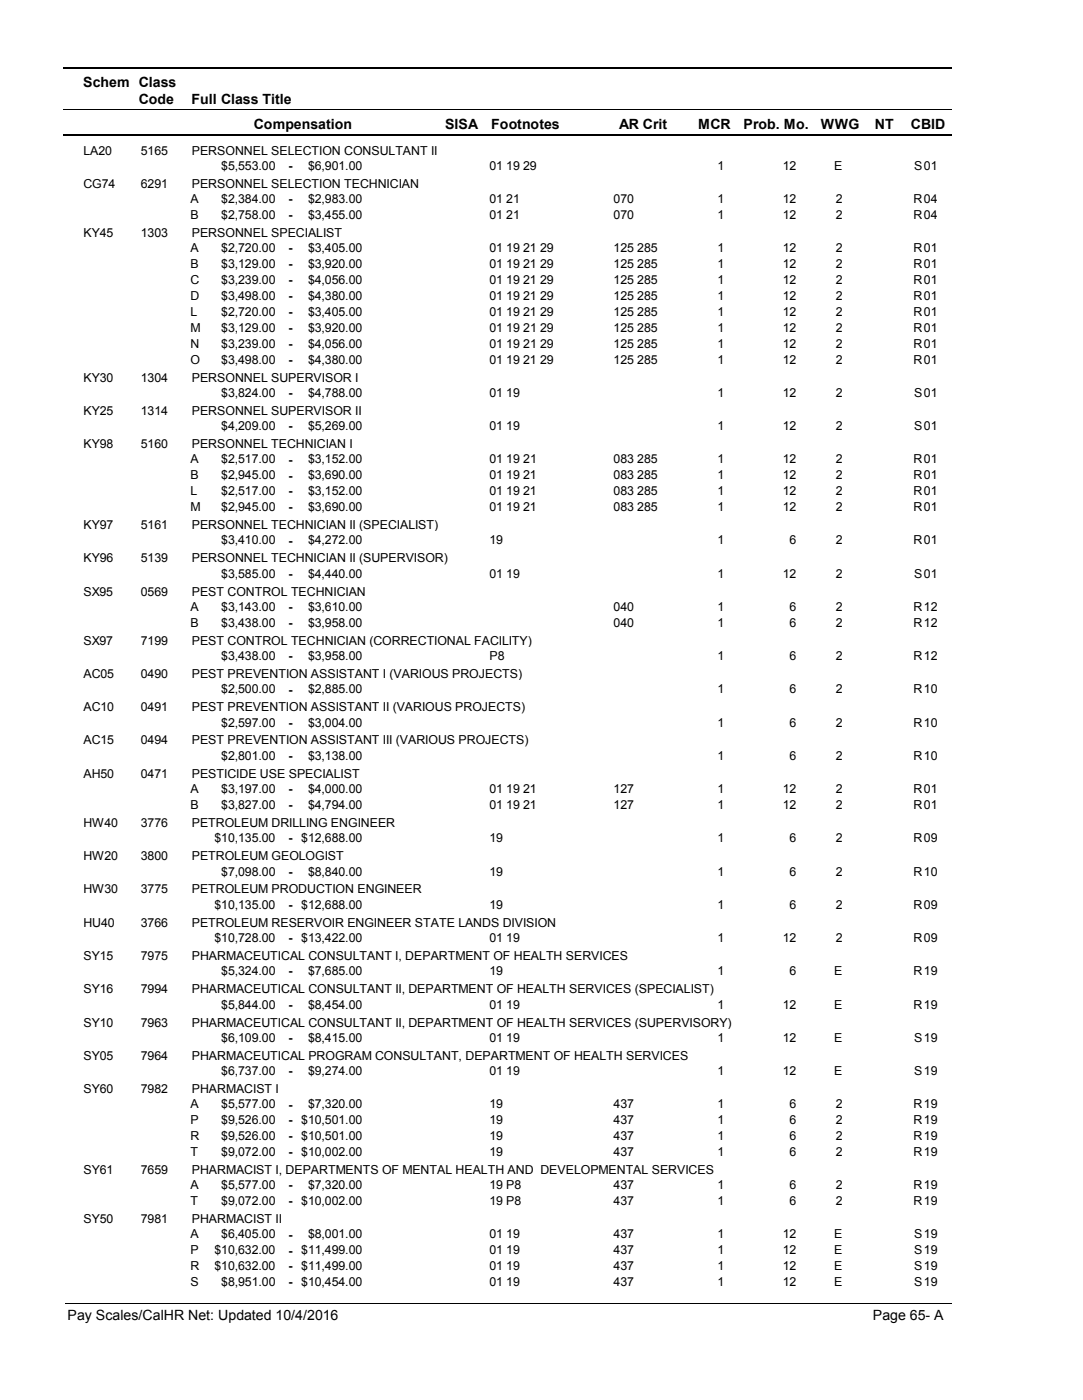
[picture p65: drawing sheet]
<svg xmlns="http://www.w3.org/2000/svg" width="216mm" height="279mm" viewBox="0 0 216 279" stroke-linecap="round" stroke-linejoin="round" font-family="sans-serif">
<defs><g id="words">
<g font-size="2.8">
<text x="16.6" y="17.3">Schem Class</text>
<text x="27.7" y="20.7">Code</text>
<text x="38.2" y="20.7">Full Class Title</text>
<text x="50.6" y="25.7">Compensation</text>
<text x="88.7" y="25.7">SISA</text>
<text x="98" y="25.7">Footnotes</text>
<text x="123.5" y="25.7">AR Crit</text>
<text x="139.2" y="25.7">MCR</text>
<text x="148.3" y="25.7">Prob. Mo.</text>
<text x="163.7" y="25.7">WWG</text>
<text x="174.5" y="25.7">NT</text>
<text x="181.6" y="25.7">CBID</text>
<text x="13.5" y="263.5">Pay Scales/CalHR Net: Updated 10/4/2016</text>
<text x="174.1" y="263.5">Page 65- A</text>
</g>
<g font-size="2.5">
<text x="16.6" y="30.8">LA20</text>
<text x="28.1" y="30.8">5165</text>
<text x="38.2" y="30.8">PERSONNEL SELECTION CONSULTANT II</text>
<text x="44.1" y="33.9">$5,553.00</text>
<text x="57.5" y="33.9">-</text>
<text x="61.4" y="33.9">$6,901.00</text>
<text x="97.6" y="33.9">01 19 29</text>
<text x="143.1" y="33.9">1</text>
<text x="156.1" y="33.9">12</text>
<text x="166.3" y="33.9">E</text>
<text x="182.3" y="33.9">S</text>
<text x="184.2" y="33.9">01</text>
<text x="16.6" y="37.5">CG74</text>
<text x="28.1" y="37.5">6291</text>
<text x="38" y="40.6">A</text>
<text x="38.2" y="37.5">PERSONNEL SELECTION TECHNICIAN</text>
<text x="44.1" y="40.6">$2,384.00</text>
<text x="57.5" y="40.6">-</text>
<text x="61.4" y="40.6">$2,983.00</text>
<text x="97.6" y="40.6">01 21</text>
<text x="122.4" y="40.6">070</text>
<text x="143.1" y="40.6">1</text>
<text x="156.1" y="40.6">12</text>
<text x="166.6" y="40.6">2</text>
<text x="182.2" y="40.6">R</text>
<text x="184.2" y="40.6">04</text>
<text x="16.6" y="47.3">KY45</text>
<text x="28.1" y="47.3">1303</text>
<text x="38" y="43.7">B</text>
<text x="38.2" y="47.3">PERSONNEL SPECIALIST</text>
<text x="44.1" y="43.7">$2,758.00</text>
<text x="57.5" y="43.8">-</text>
<text x="61.4" y="43.7">$3,455.00</text>
<text x="97.6" y="43.7">01 21</text>
<text x="122.4" y="43.7">070</text>
<text x="143.1" y="43.7">1</text>
<text x="156.1" y="43.7">12</text>
<text x="166.6" y="43.7">2</text>
<text x="182.2" y="43.7">R</text>
<text x="184.2" y="43.7">04</text>
<text x="38" y="50.3">A</text>
<text x="38" y="53.5">B</text>
<text x="44.1" y="50.3">$2,720.00</text>
<text x="44.1" y="53.5">$3,129.00</text>
<text x="57.5" y="50.4">-</text>
<text x="57.5" y="53.6">-</text>
<text x="61.4" y="50.3">$3,405.00</text>
<text x="61.4" y="53.5">$3,920.00</text>
<text x="97.6" y="50.3">01 19 21 29</text>
<text x="97.6" y="53.5">01 19 21 29</text>
<text x="122.4" y="50.3">125 285</text>
<text x="122.4" y="53.5">125 285</text>
<text x="143.1" y="50.3">1</text>
<text x="143.1" y="53.5">1</text>
<text x="156.1" y="50.3">12</text>
<text x="156.1" y="53.5">12</text>
<text x="166.6" y="50.3">2</text>
<text x="166.6" y="53.5">2</text>
<text x="182.2" y="50.3">R</text>
<text x="182.2" y="53.5">R</text>
<text x="184.2" y="50.3">01</text>
<text x="184.2" y="53.5">01</text>
<text x="38" y="56.7">C</text>
<text x="38" y="59.9">D</text>
<text x="44.1" y="56.7">$3,239.00</text>
<text x="44.1" y="59.9">$3,498.00</text>
<text x="57.5" y="56.7">-</text>
<text x="57.5" y="59.9">-</text>
<text x="61.4" y="56.7">$4,056.00</text>
<text x="61.4" y="59.9">$4,380.00</text>
<text x="97.6" y="56.7">01 19 21 29</text>
<text x="97.6" y="59.9">01 19 21 29</text>
<text x="122.4" y="56.7">125 285</text>
<text x="122.4" y="59.9">125 285</text>
<text x="143.1" y="56.7">1</text>
<text x="143.1" y="59.9">1</text>
<text x="156.1" y="56.7">12</text>
<text x="156.1" y="59.9">12</text>
<text x="166.6" y="56.7">2</text>
<text x="166.6" y="59.9">2</text>
<text x="182.2" y="56.7">R</text>
<text x="182.2" y="59.9">R</text>
<text x="184.2" y="56.7">01</text>
<text x="184.2" y="59.9">01</text>
<text x="38" y="63">L</text>
<text x="44.1" y="63">$2,720.00</text>
<text x="57.5" y="63.1">-</text>
<text x="61.4" y="63">$3,405.00</text>
<text x="97.6" y="63">01 19 21 29</text>
<text x="122.4" y="63">125 285</text>
<text x="143.1" y="63">1</text>
<text x="156.1" y="63">12</text>
<text x="166.6" y="63">2</text>
<text x="182.2" y="63">R</text>
<text x="184.2" y="63">01</text>
<text x="38" y="66.2">M</text>
<text x="38" y="69.4">N</text>
<text x="44.1" y="66.2">$3,129.00</text>
<text x="44.1" y="69.4">$3,239.00</text>
<text x="57.5" y="66.3">-</text>
<text x="57.5" y="69.4">-</text>
<text x="61.4" y="66.2">$3,920.00</text>
<text x="61.4" y="69.4">$4,056.00</text>
<text x="97.6" y="66.2">01 19 21 29</text>
<text x="97.6" y="69.4">01 19 21 29</text>
<text x="122.4" y="66.2">125 285</text>
<text x="122.4" y="69.4">125 285</text>
<text x="143.1" y="66.2">1</text>
<text x="143.1" y="69.4">1</text>
<text x="156.1" y="66.2">12</text>
<text x="156.1" y="69.4">12</text>
<text x="166.6" y="66.2">2</text>
<text x="166.6" y="69.4">2</text>
<text x="182.2" y="66.2">R</text>
<text x="182.2" y="69.4">R</text>
<text x="184.2" y="66.2">01</text>
<text x="184.2" y="69.4">01</text>
<text x="16.6" y="76.2">KY30</text>
<text x="28.1" y="76.2">1304</text>
<text x="38" y="72.6">O</text>
<text x="38.2" y="76.2">PERSONNEL SUPERVISOR I</text>
<text x="44.1" y="72.6">$3,498.00</text>
<text x="57.5" y="72.6">-</text>
<text x="61.4" y="72.6">$4,380.00</text>
<text x="97.6" y="72.6">01 19 21 29</text>
<text x="122.4" y="72.6">125 285</text>
<text x="143.1" y="72.6">1</text>
<text x="156.1" y="72.6">12</text>
<text x="166.6" y="72.6">2</text>
<text x="182.2" y="72.6">R</text>
<text x="184.2" y="72.6">01</text>
<text x="16.6" y="82.8">KY25</text>
<text x="28.1" y="82.8">1314</text>
<text x="38.2" y="82.8">PERSONNEL SUPERVISOR II</text>
<text x="44.1" y="79.2">$3,824.00</text>
<text x="57.5" y="79.3">-</text>
<text x="61.4" y="79.2">$4,788.00</text>
<text x="97.6" y="79.2">01 19</text>
<text x="143.1" y="79.2">1</text>
<text x="156.1" y="79.2">12</text>
<text x="166.6" y="79.2">2</text>
<text x="182.3" y="79.2">S</text>
<text x="184.2" y="79.2">01</text>
<text x="16.6" y="89.5">KY98</text>
<text x="28.1" y="89.5">5160</text>
<text x="38.2" y="89.5">PERSONNEL TECHNICIAN I</text>
<text x="44.1" y="85.9">$4,209.00</text>
<text x="57.5" y="85.9">-</text>
<text x="61.4" y="85.9">$5,269.00</text>
<text x="97.6" y="85.9">01 19</text>
<text x="143.1" y="85.9">1</text>
<text x="156.1" y="85.9">12</text>
<text x="166.6" y="85.9">2</text>
<text x="182.3" y="85.9">S</text>
<text x="184.2" y="85.9">01</text>
<text x="38" y="92.5">A</text>
<text x="38" y="95.7">B</text>
<text x="44.1" y="92.5">$2,517.00</text>
<text x="44.1" y="95.7">$2,945.00</text>
<text x="57.5" y="92.5">-</text>
<text x="57.5" y="95.7">-</text>
<text x="61.4" y="92.5">$3,152.00</text>
<text x="61.4" y="95.7">$3,690.00</text>
<text x="97.6" y="92.5">01 19 21</text>
<text x="97.6" y="95.7">01 19 21</text>
<text x="122.4" y="92.5">083 285</text>
<text x="122.4" y="95.7">083 285</text>
<text x="143.1" y="92.5">1</text>
<text x="143.1" y="95.7">1</text>
<text x="156.1" y="92.5">12</text>
<text x="156.1" y="95.7">12</text>
<text x="166.6" y="92.5">2</text>
<text x="166.6" y="95.7">2</text>
<text x="182.2" y="92.5">R</text>
<text x="182.2" y="95.7">R</text>
<text x="184.2" y="92.5">01</text>
<text x="184.2" y="95.7">01</text>
<text x="38" y="98.8">L</text>
<text x="44.1" y="98.8">$2,517.00</text>
<text x="57.5" y="98.9">-</text>
<text x="61.4" y="98.8">$3,152.00</text>
<text x="97.6" y="98.8">01 19 21</text>
<text x="122.4" y="98.8">083 285</text>
<text x="143.1" y="98.8">1</text>
<text x="156.1" y="98.8">12</text>
<text x="166.6" y="98.8">2</text>
<text x="182.2" y="98.8">R</text>
<text x="184.2" y="98.8">01</text>
<text x="16.6" y="105.6">KY97</text>
<text x="28.1" y="105.6">5161</text>
<text x="38" y="102">M</text>
<text x="38.2" y="105.6">PERSONNEL TECHNICIAN II (SPECIALIST)</text>
<text x="44.1" y="102">$2,945.00</text>
<text x="57.5" y="102.1">-</text>
<text x="61.4" y="102">$3,690.00</text>
<text x="97.6" y="102">01 19 21</text>
<text x="122.4" y="102">083 285</text>
<text x="143.1" y="102">1</text>
<text x="156.1" y="102">12</text>
<text x="166.6" y="102">2</text>
<text x="182.2" y="102">R</text>
<text x="184.2" y="102">01</text>
<text x="16.6" y="112.3">KY96</text>
<text x="28.1" y="112.3">5139</text>
<text x="38.2" y="112.3">PERSONNEL TECHNICIAN II (SUPERVISOR)</text>
<text x="44.1" y="108.7">$3,410.00</text>
<text x="57.5" y="108.7">-</text>
<text x="61.4" y="108.7">$4,272.00</text>
<text x="97.6" y="108.7">19</text>
<text x="143.1" y="108.7">1</text>
<text x="157.5" y="108.7">6</text>
<text x="166.6" y="108.7">2</text>
<text x="182.2" y="108.7">R</text>
<text x="184.2" y="108.7">01</text>
<text x="16.6" y="118.9">SX95</text>
<text x="28.1" y="118.9">0569</text>
<text x="38.2" y="118.9">PEST CONTROL TECHNICIAN</text>
<text x="44.1" y="115.3">$3,585.00</text>
<text x="57.5" y="115.4">-</text>
<text x="61.4" y="115.3">$4,440.00</text>
<text x="97.6" y="115.3">01 19</text>
<text x="143.1" y="115.3">1</text>
<text x="156.1" y="115.3">12</text>
<text x="166.6" y="115.3">2</text>
<text x="182.3" y="115.3">S</text>
<text x="184.2" y="115.3">01</text>
<text x="38" y="121.9">A</text>
<text x="38" y="125.1">B</text>
<text x="44.1" y="121.9">$3,143.00</text>
<text x="44.1" y="125.1">$3,438.00</text>
<text x="57.5" y="122">-</text>
<text x="57.5" y="125.1">-</text>
<text x="61.4" y="121.9">$3,610.00</text>
<text x="61.4" y="125.1">$3,958.00</text>
<text x="122.4" y="121.9">040</text>
<text x="122.4" y="125.1">040</text>
<text x="143.1" y="121.9">1</text>
<text x="143.1" y="125.1">1</text>
<text x="157.5" y="121.9">6</text>
<text x="157.5" y="125.1">6</text>
<text x="166.6" y="121.9">2</text>
<text x="166.6" y="125.1">2</text>
<text x="182.2" y="121.9">R</text>
<text x="182.2" y="125.1">R</text>
<text x="184.2" y="121.9">12</text>
<text x="184.2" y="125.1">12</text>
<text x="16.6" y="128.7">SX97</text>
<text x="28.1" y="128.7">7199</text>
<text x="38.2" y="128.7">PEST CONTROL TECHNICIAN (CORRECTIONAL FACILITY)</text>
<text x="44.1" y="131.8">$3,438.00</text>
<text x="57.5" y="131.8">-</text>
<text x="61.4" y="131.8">$3,958.00</text>
<text x="97.6" y="131.8">P8</text>
<text x="143.1" y="131.8">1</text>
<text x="157.5" y="131.8">6</text>
<text x="166.6" y="131.8">2</text>
<text x="182.2" y="131.8">R</text>
<text x="184.2" y="131.8">12</text>
<text x="16.6" y="135.3">AC05</text>
<text x="28.1" y="135.3">0490</text>
<text x="38.2" y="135.3">PEST PREVENTION ASSISTANT I (VARIOUS PROJECTS)</text>
<text x="16.6" y="142">AC10</text>
<text x="28.1" y="142">0491</text>
<text x="38.2" y="142">PEST PREVENTION ASSISTANT II (VARIOUS PROJECTS)</text>
<text x="44.1" y="138.4">$2,500.00</text>
<text x="57.5" y="138.4">-</text>
<text x="61.4" y="138.4">$2,885.00</text>
<text x="143.1" y="138.4">1</text>
<text x="157.5" y="138.4">6</text>
<text x="166.6" y="138.4">2</text>
<text x="182.2" y="138.4">R</text>
<text x="184.2" y="138.4">10</text>
<text x="16.6" y="148.6">AC15</text>
<text x="28.1" y="148.6">0494</text>
<text x="38.2" y="148.6">PEST PREVENTION ASSISTANT III (VARIOUS PROJECTS)</text>
<text x="44.1" y="145">$2,597.00</text>
<text x="57.5" y="145.1">-</text>
<text x="61.4" y="145">$3,004.00</text>
<text x="143.1" y="145">1</text>
<text x="157.5" y="145">6</text>
<text x="166.6" y="145">2</text>
<text x="182.2" y="145">R</text>
<text x="184.2" y="145">10</text>
<text x="16.6" y="155.2">AH50</text>
<text x="28.1" y="155.2">0471</text>
<text x="38.2" y="155.2">PESTICIDE USE SPECIALIST</text>
<text x="44.1" y="151.7">$2,801.00</text>
<text x="57.5" y="151.7">-</text>
<text x="61.4" y="151.7">$3,138.00</text>
<text x="143.1" y="151.7">1</text>
<text x="157.5" y="151.7">6</text>
<text x="166.6" y="151.7">2</text>
<text x="182.2" y="151.7">R</text>
<text x="184.2" y="151.7">10</text>
<text x="38" y="158.3">A</text>
<text x="38" y="161.5">B</text>
<text x="44.1" y="158.3">$3,197.00</text>
<text x="44.1" y="161.5">$3,827.00</text>
<text x="57.5" y="158.3">-</text>
<text x="57.5" y="161.5">-</text>
<text x="61.4" y="158.3">$4,000.00</text>
<text x="61.4" y="161.5">$4,794.00</text>
<text x="97.6" y="158.3">01 19 21</text>
<text x="97.6" y="161.5">01 19 21</text>
<text x="122.4" y="158.3">127</text>
<text x="122.4" y="161.5">127</text>
<text x="143.1" y="158.3">1</text>
<text x="143.1" y="161.5">1</text>
<text x="156.1" y="158.3">12</text>
<text x="156.1" y="161.5">12</text>
<text x="166.6" y="158.3">2</text>
<text x="166.6" y="161.5">2</text>
<text x="182.2" y="158.3">R</text>
<text x="182.2" y="161.5">R</text>
<text x="184.2" y="158.3">01</text>
<text x="184.2" y="161.5">01</text>
<text x="16.6" y="165.1">HW40</text>
<text x="28.1" y="165.1">3776</text>
<text x="38.2" y="165.1">PETROLEUM DRILLING ENGINEER</text>
<text x="16.6" y="171.7">HW20</text>
<text x="28.1" y="171.7">3800</text>
<text x="38.2" y="171.7">PETROLEUM GEOLOGIST</text>
<text x="42.8" y="168.1">$10,135.00</text>
<text x="57.5" y="168.1">-</text>
<text x="60.1" y="168.1">$12,688.00</text>
<text x="97.6" y="168.1">19</text>
<text x="143.1" y="168.1">1</text>
<text x="157.5" y="168.1">6</text>
<text x="166.6" y="168.1">2</text>
<text x="182.2" y="168.1">R</text>
<text x="184.2" y="168.1">09</text>
<text x="16.6" y="178.3">HW30</text>
<text x="28.1" y="178.3">3775</text>
<text x="38.2" y="178.3">PETROLEUM PRODUCTION ENGINEER</text>
<text x="44.1" y="174.8">$7,098.00</text>
<text x="57.5" y="174.8">-</text>
<text x="61.4" y="174.8">$8,840.00</text>
<text x="97.6" y="174.8">19</text>
<text x="143.1" y="174.8">1</text>
<text x="157.5" y="174.8">6</text>
<text x="166.6" y="174.8">2</text>
<text x="182.2" y="174.8">R</text>
<text x="184.2" y="174.8">10</text>
<text x="16.6" y="185">HU40</text>
<text x="28.1" y="185">3766</text>
<text x="38.2" y="185">PETROLEUM RESERVOIR ENGINEER STATE LANDS DIVISION</text>
<text x="42.8" y="181.4">$10,135.00</text>
<text x="57.5" y="181.4">-</text>
<text x="60.1" y="181.4">$12,688.00</text>
<text x="97.6" y="181.4">19</text>
<text x="143.1" y="181.4">1</text>
<text x="157.5" y="181.4">6</text>
<text x="166.6" y="181.4">2</text>
<text x="182.2" y="181.4">R</text>
<text x="184.2" y="181.4">09</text>
<text x="16.6" y="191.6">SY15</text>
<text x="28.1" y="191.6">7975</text>
<text x="38.2" y="191.6">PHARMACEUTICAL CONSULTANT I, DEPARTMENT OF HEALTH SERVICES</text>
<text x="42.8" y="188">$10,728.00</text>
<text x="57.5" y="188">-</text>
<text x="60.1" y="188">$13,422.00</text>
<text x="97.6" y="188">01 19</text>
<text x="143.1" y="188">1</text>
<text x="156.1" y="188">12</text>
<text x="166.6" y="188">2</text>
<text x="182.2" y="188">R</text>
<text x="184.2" y="188">09</text>
<text x="44.1" y="194.7">$5,324.00</text>
<text x="57.5" y="194.7">-</text>
<text x="61.4" y="194.7">$7,685.00</text>
<text x="97.6" y="194.7">19</text>
<text x="143.1" y="194.7">1</text>
<text x="157.5" y="194.7">6</text>
<text x="166.3" y="194.7">E</text>
<text x="182.2" y="194.7">R</text>
<text x="184.2" y="194.7">19</text>
<text x="16.6" y="198.2">SY16</text>
<text x="28.1" y="198.2">7994</text>
<text x="38.2" y="198.2">PHARMACEUTICAL CONSULTANT II, DEPARTMENT OF HEALTH SERVICES (SPECIALIST)</text>
<text x="44.1" y="201.3">$5,844.00</text>
<text x="57.5" y="201.3">-</text>
<text x="61.4" y="201.3">$8,454.00</text>
<text x="97.6" y="201.3">01 19</text>
<text x="143.1" y="201.3">1</text>
<text x="156.1" y="201.3">12</text>
<text x="166.3" y="201.3">E</text>
<text x="182.2" y="201.3">R</text>
<text x="184.2" y="201.3">19</text>
<text x="16.6" y="204.9">SY10</text>
<text x="28.1" y="204.9">7963</text>
<text x="38.2" y="204.9">PHARMACEUTICAL CONSULTANT II, DEPARTMENT OF HEALTH SERVICES (SUPERVISORY)</text>
<text x="44.1" y="207.9">$6,109.00</text>
<text x="57.5" y="207.9">-</text>
<text x="61.4" y="207.9">$8,415.00</text>
<text x="97.6" y="207.9">01 19</text>
<text x="143.1" y="207.9">1</text>
<text x="156.1" y="207.9">12</text>
<text x="166.3" y="207.9">E</text>
<text x="182.3" y="207.9">S</text>
<text x="184.2" y="207.9">19</text>
<text x="16.6" y="211.5">SY05</text>
<text x="28.1" y="211.5">7964</text>
<text x="38.2" y="211.5">PHARMACEUTICAL PROGRAM CONSULTANT, DEPARTMENT OF HEALTH SERVICES</text>
<text x="44.1" y="214.6">$6,737.00</text>
<text x="57.5" y="214.6">-</text>
<text x="61.4" y="214.6">$9,274.00</text>
<text x="97.6" y="214.6">01 19</text>
<text x="143.1" y="214.6">1</text>
<text x="156.1" y="214.6">12</text>
<text x="166.3" y="214.6">E</text>
<text x="182.3" y="214.6">S</text>
<text x="184.2" y="214.6">19</text>
<text x="16.6" y="218.1">SY60</text>
<text x="28.1" y="218.1">7982</text>
<text x="38" y="221.2">A</text>
<text x="38.2" y="218.1">PHARMACIST I</text>
<text x="44.1" y="221.2">$5,577.00</text>
<text x="57.5" y="221.3">-</text>
<text x="61.4" y="221.2">$7,320.00</text>
<text x="97.6" y="221.2">19</text>
<text x="122.4" y="221.2">437</text>
<text x="143.1" y="221.2">1</text>
<text x="157.5" y="221.2">6</text>
<text x="166.6" y="221.2">2</text>
<text x="182.2" y="221.2">R</text>
<text x="184.2" y="221.2">19</text>
<text x="38" y="224.4">P</text>
<text x="38" y="227.6">R</text>
<text x="44.1" y="224.4">$9,526.00</text>
<text x="44.1" y="227.6">$9,526.00</text>
<text x="57.5" y="224.4">-</text>
<text x="57.5" y="227.6">-</text>
<text x="60.1" y="224.4">$10,501.00</text>
<text x="60.1" y="227.6">$10,501.00</text>
<text x="97.6" y="224.4">19</text>
<text x="97.6" y="227.6">19</text>
<text x="122.4" y="224.4">437</text>
<text x="122.4" y="227.6">437</text>
<text x="143.1" y="224.4">1</text>
<text x="143.1" y="227.6">1</text>
<text x="157.5" y="224.4">6</text>
<text x="157.5" y="227.6">6</text>
<text x="166.6" y="224.4">2</text>
<text x="166.6" y="227.6">2</text>
<text x="182.2" y="224.4">R</text>
<text x="182.2" y="227.6">R</text>
<text x="184.2" y="224.4">19</text>
<text x="184.2" y="227.6">19</text>
<text x="38" y="230.7">T</text>
<text x="44.1" y="230.7">$9,072.00</text>
<text x="57.5" y="230.8">-</text>
<text x="60.1" y="230.7">$10,002.00</text>
<text x="97.6" y="230.7">19</text>
<text x="122.4" y="230.7">437</text>
<text x="143.1" y="230.7">1</text>
<text x="157.5" y="230.7">6</text>
<text x="166.6" y="230.7">2</text>
<text x="182.2" y="230.7">R</text>
<text x="184.2" y="230.7">19</text>
<text x="16.6" y="234.3">SY61</text>
<text x="28.1" y="234.3">7659</text>
<text x="38" y="237.4">A</text>
<text x="38.2" y="234.3">PHARMACIST I, DEPARTMENTS OF MENTAL HEALTH AND DEVELOPMENTAL SERVICES</text>
<text x="44.1" y="237.4">$5,577.00</text>
<text x="57.5" y="237.4">-</text>
<text x="61.4" y="237.4">$7,320.00</text>
<text x="97.6" y="237.4">19 P8</text>
<text x="122.4" y="237.4">437</text>
<text x="143.1" y="237.4">1</text>
<text x="157.5" y="237.4">6</text>
<text x="166.6" y="237.4">2</text>
<text x="182.2" y="237.4">R</text>
<text x="184.2" y="237.4">19</text>
<text x="16.6" y="244.1">SY50</text>
<text x="28.1" y="244.1">7981</text>
<text x="38" y="240.5">T</text>
<text x="38.2" y="244.1">PHARMACIST II</text>
<text x="44.1" y="240.5">$9,072.00</text>
<text x="57.5" y="240.6">-</text>
<text x="60.1" y="240.5">$10,002.00</text>
<text x="97.6" y="240.5">19 P8</text>
<text x="122.4" y="240.5">437</text>
<text x="143.1" y="240.5">1</text>
<text x="157.5" y="240.5">6</text>
<text x="166.6" y="240.5">2</text>
<text x="182.2" y="240.5">R</text>
<text x="184.2" y="240.5">19</text>
<text x="38" y="247.2">A</text>
<text x="38" y="250.4">P</text>
<text x="42.8" y="250.4">$10,632.00</text>
<text x="44.1" y="247.2">$6,405.00</text>
<text x="57.5" y="247.2">-</text>
<text x="57.5" y="250.4">-</text>
<text x="60.1" y="250.4">$11,499.00</text>
<text x="61.4" y="247.2">$8,001.00</text>
<text x="97.6" y="247.2">01 19</text>
<text x="97.6" y="250.4">01 19</text>
<text x="122.4" y="247.2">437</text>
<text x="122.4" y="250.4">437</text>
<text x="143.1" y="247.2">1</text>
<text x="143.1" y="250.4">1</text>
<text x="156.1" y="247.2">12</text>
<text x="156.1" y="250.4">12</text>
<text x="166.3" y="247.2">E</text>
<text x="166.3" y="250.4">E</text>
<text x="182.3" y="247.2">S</text>
<text x="182.3" y="250.4">S</text>
<text x="184.2" y="247.2">19</text>
<text x="184.2" y="250.4">19</text>
<text x="38" y="253.5">R</text>
<text x="38" y="256.7">S</text>
<text x="42.8" y="253.5">$10,632.00</text>
<text x="44.1" y="256.7">$8,951.00</text>
<text x="57.5" y="253.6">-</text>
<text x="57.5" y="256.7">-</text>
<text x="60.1" y="253.5">$11,499.00</text>
<text x="60.1" y="256.7">$10,454.00</text>
<text x="97.6" y="253.5">01 19</text>
<text x="97.6" y="256.7">01 19</text>
<text x="122.4" y="253.5">437</text>
<text x="122.4" y="256.7">437</text>
<text x="143.1" y="253.5">1</text>
<text x="143.1" y="256.7">1</text>
<text x="156.1" y="253.5">12</text>
<text x="156.1" y="256.7">12</text>
<text x="166.3" y="253.5">E</text>
<text x="166.3" y="256.7">E</text>
<text x="182.3" y="253.5">S</text>
<text x="182.3" y="256.7">S</text>
<text x="184.2" y="253.5">19</text>
<text x="184.2" y="256.7">19</text>
</g>
</g></defs>
<path d="M12.7 13.5h177.1" fill="none" stroke="#000" stroke-width=".36"/>
<path d="M12.7 21.9h177.1" fill="none" stroke="#000" stroke-width=".2"/>
<path d="M12.7 27h177.1" fill="none" stroke="#000" stroke-width=".35"/>
<g fill="#fff">
<path d="M40.4 31.3h16.2v3h-16.2z" fill-rule="evenodd"/>
<path d="M183.9 31.3h4.1v3h-4.1z" fill-rule="evenodd"/>
<path d="M40.4 37.9h16.2v3h-16.2z" fill-rule="evenodd"/>
<path d="M183.9 37.9h4.1v3h-4.1z" fill-rule="evenodd"/>
<path d="M40.4 41.1h16.2v3h-16.2z" fill-rule="evenodd"/>
<path d="M183.9 41.1h4.1v3h-4.1z" fill-rule="evenodd"/>
<path d="M40.4 47.7h16.2v3h-16.2z" fill-rule="evenodd"/>
<path d="M183.9 47.7h4.1v3h-4.1z" fill-rule="evenodd"/>
<path d="M40.4 50.9h16.2v3h-16.2z" fill-rule="evenodd"/>
<path d="M183.9 50.9h4.1v3h-4.1z" fill-rule="evenodd"/>
<path d="M40.4 54.1h16.2v3h-16.2z" fill-rule="evenodd"/>
<path d="M183.9 54.1h4.1v3h-4.1z" fill-rule="evenodd"/>
<path d="M40.4 57.3h16.2v2.9h-16.2z" fill-rule="evenodd"/>
<path d="M183.9 57.3h4.1v2.9h-4.1z" fill-rule="evenodd"/>
<path d="M40.4 60.4h16.2v3h-16.2z" fill-rule="evenodd"/>
<path d="M183.9 60.4h4.1v3h-4.1z" fill-rule="evenodd"/>
<path d="M40.4 63.6h16.2v3h-16.2z" fill-rule="evenodd"/>
<path d="M183.9 63.6h4.1v3h-4.1z" fill-rule="evenodd"/>
<path d="M40.4 66.8h16.2v3h-16.2z" fill-rule="evenodd"/>
<path d="M183.9 66.8h4.1v3h-4.1z" fill-rule="evenodd"/>
<path d="M40.4 70h16.2v2.9h-16.2z" fill-rule="evenodd"/>
<path d="M183.9 70h4.1v2.9h-4.1z" fill-rule="evenodd"/>
<path d="M40.4 76.6h16.2v3h-16.2z" fill-rule="evenodd"/>
<path d="M183.9 76.6h4.1v3h-4.1z" fill-rule="evenodd"/>
<path d="M40.4 83.3h16.2v3h-16.2z" fill-rule="evenodd"/>
<path d="M183.9 83.3h4.1v3h-4.1z" fill-rule="evenodd"/>
<path d="M40.4 89.9h16.2v3h-16.2z" fill-rule="evenodd"/>
<path d="M183.9 89.9h4.1v3h-4.1z" fill-rule="evenodd"/>
<path d="M40.4 93.1h16.2v2.9h-16.2z" fill-rule="evenodd"/>
<path d="M183.9 93.1h4.1v2.9h-4.1z" fill-rule="evenodd"/>
<path d="M40.4 96.2h16.2v3h-16.2z" fill-rule="evenodd"/>
<path d="M183.9 96.2h4.1v3h-4.1z" fill-rule="evenodd"/>
<path d="M40.4 99.4h16.2v3h-16.2z" fill-rule="evenodd"/>
<path d="M183.9 99.4h4.1v3h-4.1z" fill-rule="evenodd"/>
<path d="M40.4 106.1h16.2v2.9h-16.2z" fill-rule="evenodd"/>
<path d="M183.9 106.1h4.1v2.9h-4.1z" fill-rule="evenodd"/>
<path d="M40.4 112.7h16.2v3h-16.2z" fill-rule="evenodd"/>
<path d="M183.9 112.7h4.1v3h-4.1z" fill-rule="evenodd"/>
<path d="M40.4 119.3h16.2v3h-16.2z" fill-rule="evenodd"/>
<path d="M183.9 119.3h4.1v3h-4.1z" fill-rule="evenodd"/>
<path d="M40.4 122.5h16.2v3h-16.2z" fill-rule="evenodd"/>
<path d="M183.9 122.5h4.1v3h-4.1z" fill-rule="evenodd"/>
<path d="M40.4 129.1h16.2v3h-16.2z" fill-rule="evenodd"/>
<path d="M183.9 129.1h4.1v3h-4.1z" fill-rule="evenodd"/>
<path d="M40.4 135.8h16.2v3h-16.2z" fill-rule="evenodd"/>
<path d="M183.9 135.8h4.1v3h-4.1z" fill-rule="evenodd"/>
<path d="M40.4 142.4h16.2v3h-16.2z" fill-rule="evenodd"/>
<path d="M183.9 142.4h4.1v3h-4.1z" fill-rule="evenodd"/>
<path d="M40.4 149h16.2v3h-16.2z" fill-rule="evenodd"/>
<path d="M183.9 149h4.1v3h-4.1z" fill-rule="evenodd"/>
<path d="M40.4 155.7h16.2v3h-16.2z" fill-rule="evenodd"/>
<path d="M183.9 155.7h4.1v3h-4.1z" fill-rule="evenodd"/>
<path d="M40.4 158.9h16.2v3h-16.2z" fill-rule="evenodd"/>
<path d="M183.9 158.9h4.1v3h-4.1z" fill-rule="evenodd"/>
<path d="M40.4 165.5h16.2v3h-16.2z" fill-rule="evenodd"/>
<path d="M183.9 165.5h4.1v3h-4.1z" fill-rule="evenodd"/>
<path d="M40.4 172.1h16.2v3h-16.2z" fill-rule="evenodd"/>
<path d="M183.9 172.1h4.1v3h-4.1z" fill-rule="evenodd"/>
<path d="M40.4 178.8h16.2v3h-16.2z" fill-rule="evenodd"/>
<path d="M183.9 178.8h4.1v3h-4.1z" fill-rule="evenodd"/>
<path d="M40.4 185.4h16.2v3h-16.2z" fill-rule="evenodd"/>
<path d="M183.9 185.4h4.1v3h-4.1z" fill-rule="evenodd"/>
<path d="M40.4 192h16.2v3h-16.2z" fill-rule="evenodd"/>
<path d="M183.9 192h4.1v3h-4.1z" fill-rule="evenodd"/>
<path d="M40.4 198.7h16.2v3h-16.2z" fill-rule="evenodd"/>
<path d="M183.9 198.7h4.1v3h-4.1z" fill-rule="evenodd"/>
<path d="M40.4 205.3h16.2v3h-16.2z" fill-rule="evenodd"/>
<path d="M183.9 205.3h4.1v3h-4.1z" fill-rule="evenodd"/>
<path d="M40.4 212h16.2v2.9h-16.2z" fill-rule="evenodd"/>
<path d="M183.9 212h4.1v2.9h-4.1z" fill-rule="evenodd"/>
<path d="M40.4 218.6h16.2v3h-16.2z" fill-rule="evenodd"/>
<path d="M183.9 218.6h4.1v3h-4.1z" fill-rule="evenodd"/>
<path d="M40.4 221.8h16.2v3h-16.2z" fill-rule="evenodd"/>
<path d="M183.9 221.8h4.1v3h-4.1z" fill-rule="evenodd"/>
<path d="M40.4 225h16.2v2.9h-16.2z" fill-rule="evenodd"/>
<path d="M183.9 225h4.1v2.9h-4.1z" fill-rule="evenodd"/>
<path d="M40.4 228.1h16.2v3h-16.2z" fill-rule="evenodd"/>
<path d="M183.9 228.1h4.1v3h-4.1z" fill-rule="evenodd"/>
<path d="M40.4 234.7h16.2v3h-16.2z" fill-rule="evenodd"/>
<path d="M183.9 234.7h4.1v3h-4.1z" fill-rule="evenodd"/>
<path d="M40.4 237.9h16.2v3h-16.2z" fill-rule="evenodd"/>
<path d="M183.9 237.9h4.1v3h-4.1z" fill-rule="evenodd"/>
<path d="M40.4 244.6h16.2v2.9h-16.2z" fill-rule="evenodd"/>
<path d="M183.9 244.6h4.1v2.9h-4.1z" fill-rule="evenodd"/>
<path d="M40.4 247.7h16.2v3h-16.2z" fill-rule="evenodd"/>
<path d="M183.9 247.7h4.1v3h-4.1z" fill-rule="evenodd"/>
<path d="M40.4 250.9h16.2v3h-16.2z" fill-rule="evenodd"/>
<path d="M183.9 250.9h4.1v3h-4.1z" fill-rule="evenodd"/>
<path d="M40.4 254.1h16.2v3h-16.2z" fill-rule="evenodd"/>
<path d="M183.9 254.1h4.1v3h-4.1z" fill-rule="evenodd"/>
</g>
<path d="M13.1 260.1h176.7" fill="none" stroke="#000" stroke-width=".2"/>
<use href="#words"/>
</svg>
